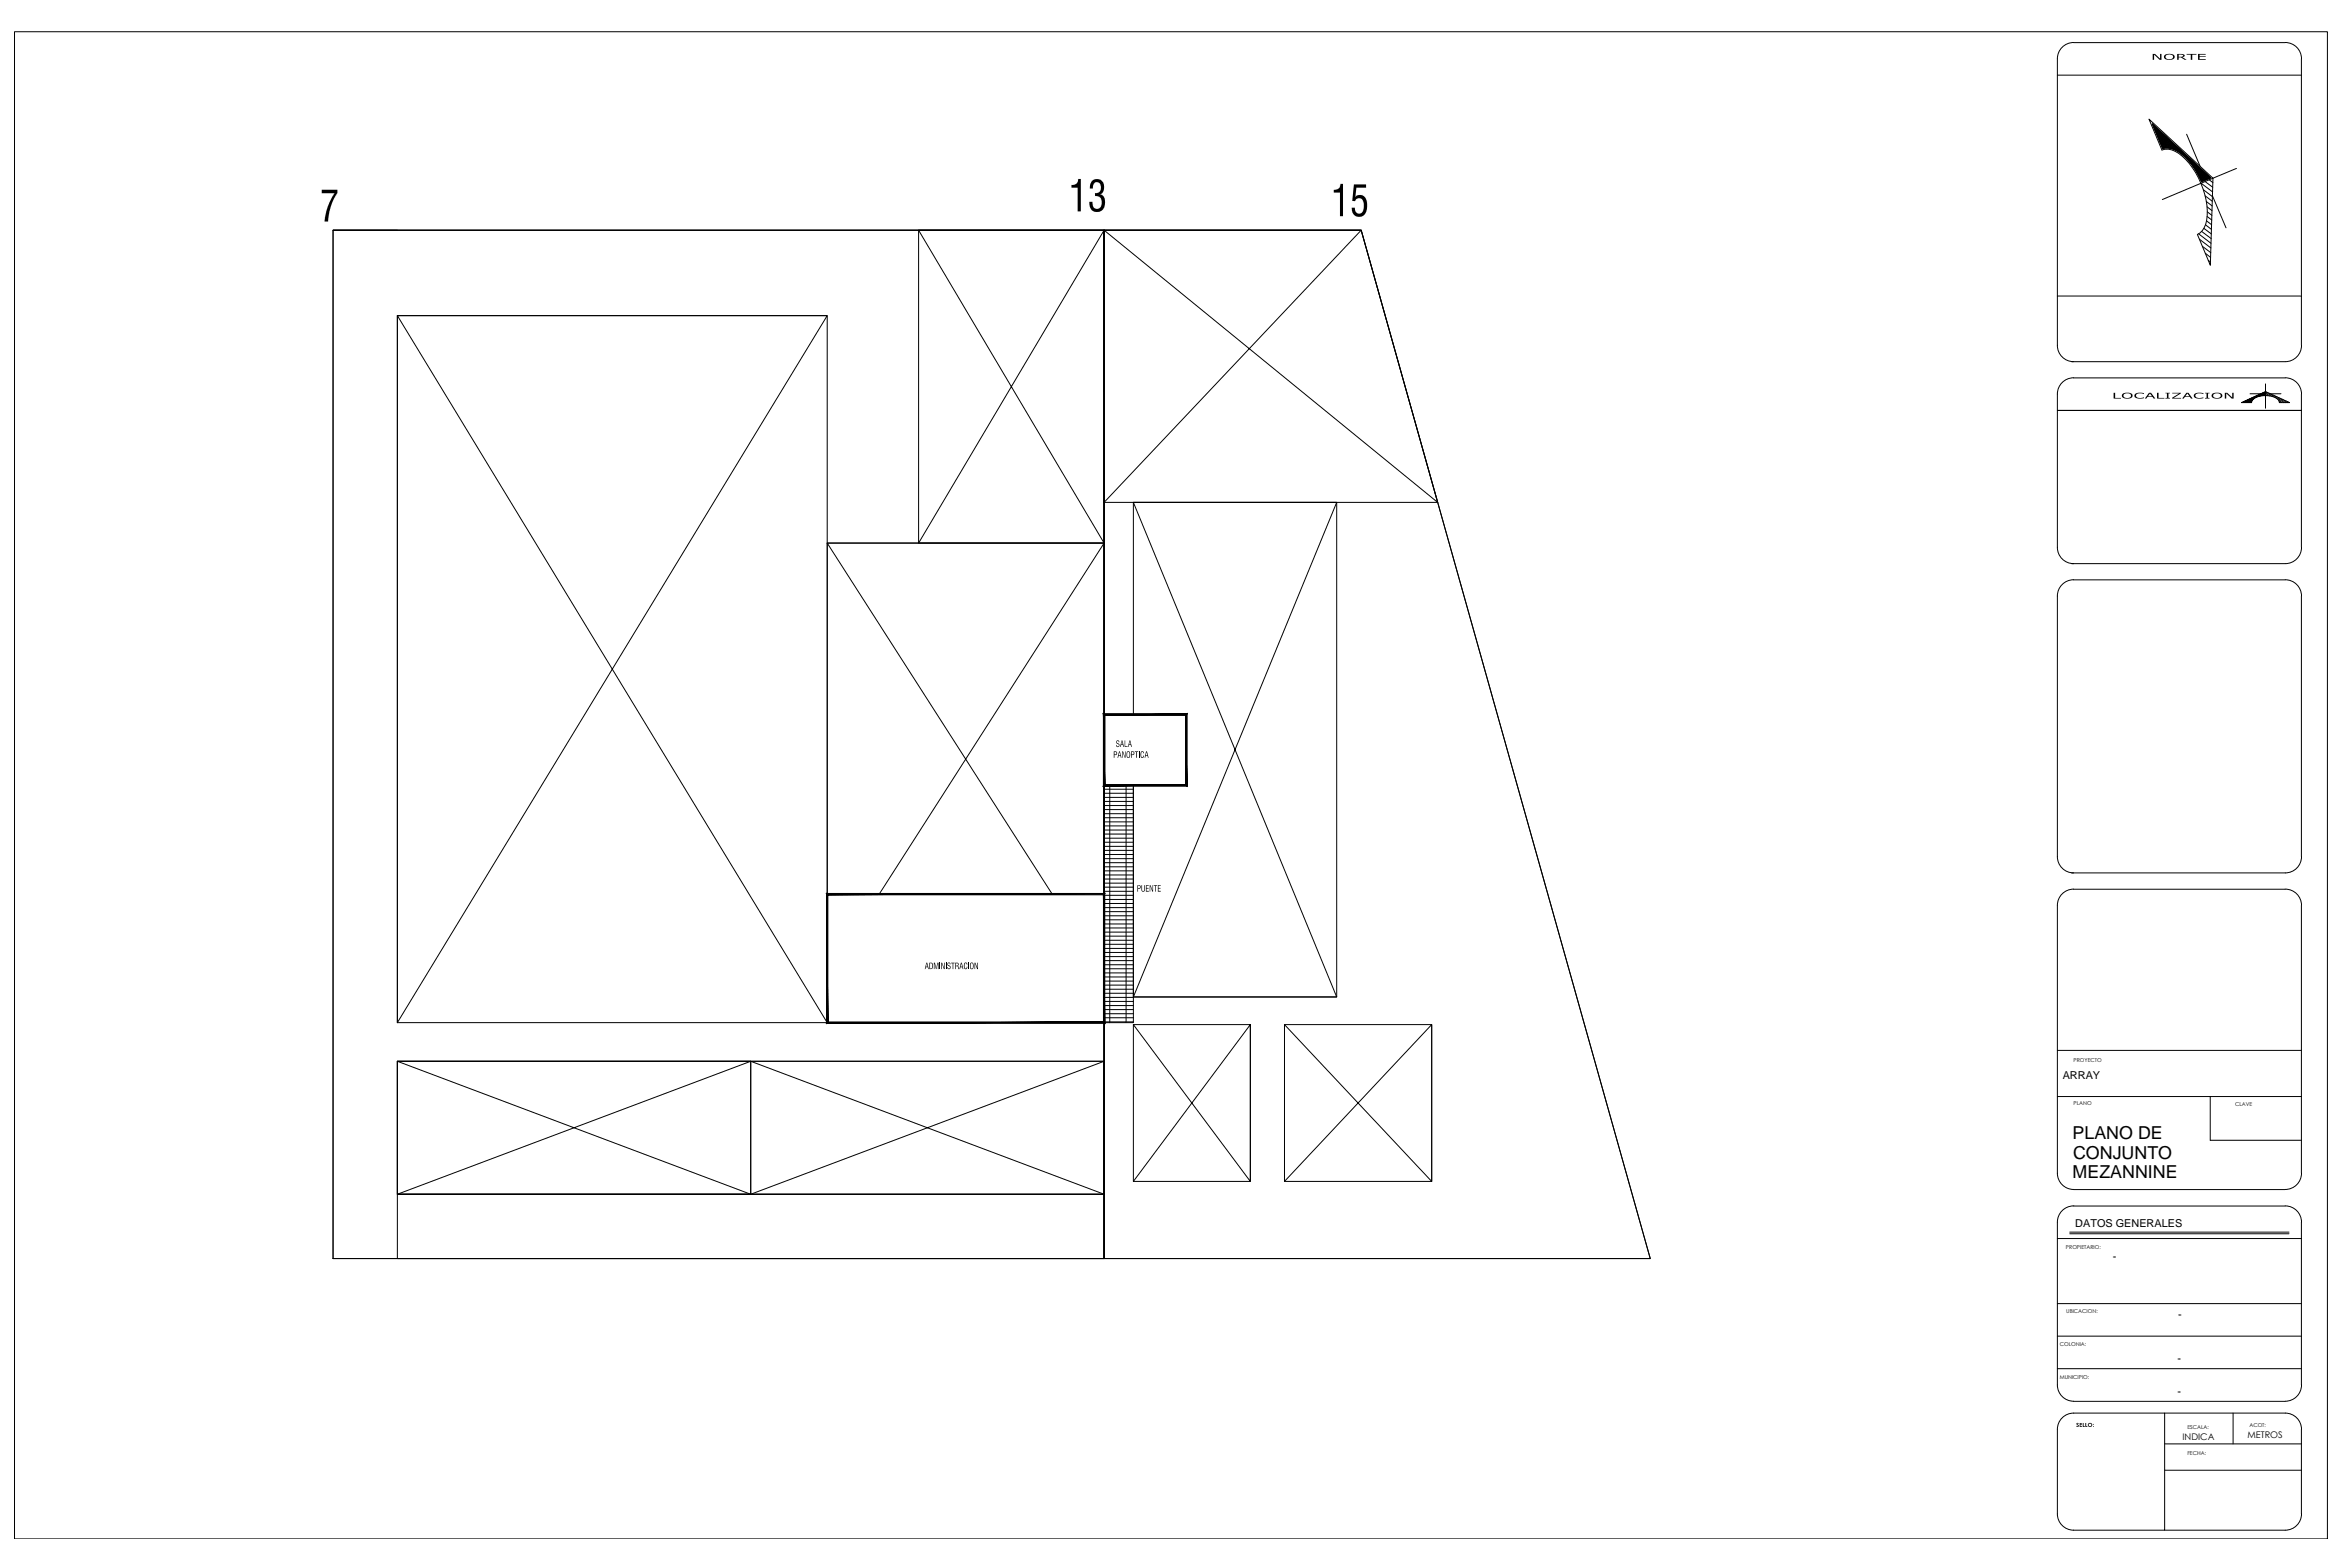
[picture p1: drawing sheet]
<svg xmlns="http://www.w3.org/2000/svg" width="914mm" height="610mm" viewBox="0 0 914 610" stroke-linecap="round" stroke-linejoin="round" font-family="sans-serif">
<defs><g id="words">
<g font-size="6.9">
<text x="806.5" y="443.2">PLANO DE</text>
<text x="806.6" y="450.8">CONJUNTO</text>
<text x="806.5" y="458.3">MEZANNINE</text>
</g>
<g font-size="4.2">
<text x="802.6" y="419.8">ARRAY</text>
<text x="807.5" y="477.5">DATOS GENERALES</text>
<text x="822.1" y="490.3">-</text>
<text x="847.5" y="512.8">-</text>
<text x="847.3" y="529.9">-</text>
<text x="847.3" y="542.6">-</text>
</g>
<g font-size="3.6">
<text x="849.3" y="560.1">INDICA</text>
<text x="874.5" y="559.5">METROS</text>
</g>
<g font-size="2.1">
<text x="806.8" y="413.2">PROYECTO</text>
<text x="806.8" y="429.9">PLANO</text>
<text x="869.7" y="430.3">CLAVE</text>
<text x="803.9" y="486">PROPIETARIO:</text>
<text x="804" y="510.8">UBICACION:</text>
<text x="801.5" y="523.7">COLONIA:</text>
<text x="801.5" y="536.3">MUNICIPIO:</text>
<text x="851.1" y="555.9">ESCALA:</text>
<text x="875.3" y="555.3">ACOT:</text>
<text x="851.1" y="566">FECHA:</text>
</g>
</g></defs>
<!-- layer: 0 -->
<g fill="none" stroke="#000" stroke-width=".39">
<path d="M5.6 12.3h900v586.4h-900zM806.8 16.6l82.4-.1a6.3 6.3 0 0 1 6.3 6.4v111.5M806.9 16.5a6.3 6.3 0 0 0-6.4 6.4v111.5M800.5 29.2h95M837.5 48.2l22.7 21-3.6 1.5a23.1 23.1 0 0 0-11.2-12.8 6.5 6.5 0 0 0-3.9-.1zM837.5 48.2v.1M837.7 48.3l-.1 .2M837.7 48.4v.2M837.9 48.5l-.2 .3M838 48.6l-.2 .3M838.1 48.8l-.3 .3M838.2 48.8l-.3 .4"/>
<path d="M838.3 48.9l-.3 .5M838.4 49.1l-.4 .5M838.5 49.1l-.4 .6M838.6 49.3l-.4 .6M838.8 49.3l-.5 .7M838.8 49.4l-.5 .8M839 49.6l-.6 .7M839.1 49.6l-.7 .9M839.2 49.7l-.7 1M839.3 49.9l-.7 .9M839.4 49.9l-.8 1.1M839.5 50.1l-.8 1"/>
<path d="M839.6 50.2l-.8 1.1M839.7 50.2l-.9 1.2M839.8 50.4l-.9 1.2M839.9 50.4l-.9 1.4M840.1 50.5l-1.1 1.4M840.2 50.7l-1.1 1.4M840.3 50.7l-1.2 1.5M840.4 50.9l-1.2 1.5M840.5 51l-1.2 1.5M840.6 51l-1.2 1.7M840.7 51.2l-1.3 1.7M840.8 51.3l-1.3 1.7"/>
<path d="M840.9 51.4l-1.3 1.8M841.1 51.5l-1.5 1.8M841.1 51.5l-1.4 2M841.3 51.7l-1.5 1.9M841.4 51.8l-1.6 2M841.5 51.8l-1.6 2.2M841.6 52l-1.7 2.1M841.7 52.1l-1.7 2.2M841.8 52.2l-1.7 2.2M841.9 52.3l-1.7 2.3M842 52.4l-1.8 2.3M842.2 52.5l-1.9 2.4"/>
<path d="M842.2 52.6l-1.8 2.5M842.4 52.7l-2 2.5M842.4 52.8l-1.9 2.6M842.6 52.9l-2.1 2.6M842.7 53l-2.1 2.7M842.8 53.1l-2.1 2.8M842.9 53.2l-2.1 2.8M843 53.3l-2.2 2.9M843.1 53.4l-2.2 2.9M843.2 53.5l-2.2 3M843.3 53.6l-2.3 3M843.5 53.7l-2.4 3.1"/>
<path d="M843.5 53.8l-2.4 3.2M843.7 53.9l-2.5 3.2M843.8 54l-2.5 3.3M843.9 54.1l-2.6 3.3M844 54.2l-2.6 3.4M844.1 54.3l-2.6 3.4M844.2 54.4l-2.5 3.3M844.3 54.5l-2.4 3.2M844.4 54.6l-2.3 3M844.5 54.7l-2.2 2.9M844.6 54.8l-2.1 2.8M844.8 54.9l-2.1 2.7"/>
<path d="M844.9 55l-2 2.6M845 55.1l-1.9 2.5M845.1 55.2l-1.8 2.4M845.2 55.3l-1.7 2.3M845.3 55.4l-1.7 2.2M845.4 55.5l-1.6 2.1M845.5 55.6l-1.5 2M845.6 55.7l-1.5 1.9M845.7 55.8l-1.4 1.8M845.8 55.9l-1.3 1.8M846 56l-1.4 1.7M846.1 56.1l-1.3 1.7"/>
<path d="M846.2 56.2l-1.3 1.6M846.3 56.3l-1.2 1.6M846.4 56.4l-1.2 1.5M846.5 56.5l-1.1 1.4M846.6 56.6l-1.1 1.4M846.7 56.7l-1 1.4M846.9 56.8l-1.1 1.3M846.9 56.9l-.9 1.3M847.1 57l-1 1.2M847.1 57.1l-.8 1.2M847.3 57.2l-.9 1.2M847.4 57.3l-.9 1.1"/>
<path d="M847.5 57.4l-.8 1.1M847.6 57.5l-.8 1.1M847.7 57.6l-.8 1M847.8 57.7l-.7 1M847.9 57.8l-.7 1M848 57.9l-.7 1M848.2 58l-.8 .9M848.2 58.1l-.6 .9M848.4 58.2l-.7 .9M848.5 58.3l-.7 .9M848.6 58.4l-.6 .9M848.7 58.5l-.6 .8"/>
<path d="M848.8 58.6l-.6 .8M848.9 58.7l-.6 .8M849 58.8l-.6 .8M849.1 58.9l-.6 .8M849.2 59l-.5 .8M849.3 59.1l-.5 .7M849.4 59.2l-.5 .8M849.6 59.3l-.6 .8M849.7 59.4l-.6 .7M849.8 59.5l-.5 .7M849.9 59.6l-.6 .7M850 59.7l-.5 .7"/>
<path d="M850.1 59.8l-.5 .7M850.2 59.9l-.5 .7M850.8 52.2l5.3 12.5M850.3 60.1l-.5 .6M850.4 60.1l-.5 .7M850.5 60.2l-.5 .7M850.7 60.4l-.5 .6M850.7 60.4l-.5 .7M850.9 60.5l-.5 .7M851 60.6l-.6 .7M851.1 60.7l-.5 .8M851.2 60.9l-.5 .6"/>
<path d="M851.3 60.9l-.5 .8M851.4 61l-.5 .8M851.5 61.2l-.5 .7M851.6 61.2l-.5 .8M851.8 61.3l-.6 .8M851.8 61.5l-.5 .7M852 61.5l-.6 .8M852.1 61.7l-.6 .7M852.2 61.8l-.6 .8M852.3 61.8l-.6 .8M852.4 62l-.6 .8M852.5 62l-.6 .9"/>
<path d="M852.6 62.2l-.6 .8M852.7 62.3l-.6 .8M852.8 62.3l-.6 .9M852.9 62.5l-.6 .9M853.1 62.6l-.7 .9M853.2 62.6l-.8 1M853.3 62.8l-.7 .9M853.4 62.9l-.8 .9M853.5 63l-.8 1M853.6 63.1l-.8 1M853.7 63.1l-.8 1.1M853.8 63.3l-.8 1"/>
<path d="M853.9 63.4l-.8 1.1M854 63.5l-.8 1.1M854.1 63.6l-.8 1.1M854.3 63.7l-.9 1.1M854.4 63.8l-.9 1.2M854.5 63.9l-1 1.2M854.6 64l-1 1.2M854.7 64.1l-1 1.2M854.8 64.2l-1 1.3M854.9 64.3l-1 1.3M855 64.4l-1 1.3M855.1 64.5l-1 1.4"/>
<path d="M855.2 64.6l-1 1.4M855.4 64.7l-1.1 1.5M855.4 64.8l-1.1 1.5M855.6 64.9l-1.2 1.5M855.7 65l-1.2 1.5M855.8 65.1l-1.2 1.6M855.9 65.2l-1.3 1.6M856 65.3l-1.3 1.7M856.1 65.4l-1.3 1.7M856.2 65.5l-1.3 1.7M856.3 65.6l-1.3 1.8M856.4 71.3l-15 6.3"/>
<path d="M856.5 71.3l4.4 3.4M856.5 65.7l-1.4 1.8M856.5 65.8l-1.4 1.8M856.7 65.9l-1.5 1.9M856.8 66l-1.5 1.9M856.9 66.1l-1.5 2M857 66.2l-1.6 2M857.1 66.3l-1.6 2.1M857.2 66.4l-1.6 2.1M857.3 66.5l-1.6 2.2M857.3 73.8l3.6 2.7M857.4 66.6l-1.7 2.2"/>
<path d="M857.5 66.7l-1.7 2.2M857.6 66.8l-1.7 2.3M857.8 66.9l-1.8 2.3M857.9 67l-1.9 2.4M858 67.1l-1.9 2.4M858 76.2l2.8 2.1M858 70.6l3 2.2M858.1 67.2l-1.9 2.5M858.2 67.3l-2 2.5M858.3 67.4l-2 2.6M858.4 67.5l-2 2.6M858.5 78.4l2.3 1.7"/>
<path d="M858.5 67.6l-2 2.7M858.6 67.7l-2.1 2.8M858.7 67.8l-2.1 2.8M858.8 67.9l-2 2.7M859 68l-1.9 2.6M859.1 68.1l-1.8 2.3M859.2 68.2l-1.6 2.1M859.3 68.3l-1.4 1.9M859.4 68.4l-1.3 1.7M859.5 68.5l-1.1 1.5M859.6 68.6l-.9 1.2M859.6 70l1.4 1"/>
<path d="M859.7 68.7l-.7 1.1M859.8 68.8l-.6 .8M859.9 68.9l-.4 .6M860.1 69l-.3 .4M860.1 69.1l-.1 .2M860.9 76.1l5.3 12.5M870.2 65.5l-9.1 3.8-1 33.9-5.1-12a7.9 7.9 0 0 0 3.8-7.3 30.9 30.9 0 0 0-11.1-24.3 7.1 7.1 0 0 0-6.5-1.2l-5-12.1 24.9 23-4.7 2M129.6 89.6h400l112.5 400h-512.5M129.6 89.6h300v400h-300zM154.6 89.6h-25v400M357.4 89.6h72.2v121.7h-72.2zM429.6 89.6v62.6"/>
<path d="M429.6 89.6h100l29.8 105.8h-129.8zM429.6 89.6h100l112.5 400h-212.5zM855.5 91l4.8 3.6M855.8 93.1l4.5 3.4M856.7 90l3.7 2.8M857 95.8l3.2 2.5M857.6 88.8l2.8 2.2M858.1 98.5l2 1.6M858.2 87.4l2.3 1.8M858.6 85.9l1.9 1.5M858.8 80.5l1.9 1.4M858.8 84.2l1.8 1.4"/>
<path d="M858.9 82.4l1.8 1.4M800.5 115.2h95M859.3 101.3l.8 .6M154.6 122.8h167.3v275h-167.3zM154.6 122.8v275M800.5 134.4a6.3 6.3 0 0 0 6.4 6.3M895.5 134.4a6.3 6.3 0 0 1-6.3 6.3h-83.1M800.5 159.7h95M806.8 147h82.4a6.3 6.3 0 0 1 6.3 6.3v59.6a6.3 6.3 0 0 1-6.3 6.4h-83.1M806.9 147a6.3 6.3 0 0 0-6.4 6.3v59.7a6.3 6.3 0 0 0 6.4 6.3M872.8 156.4v.1M872.9 156.4l.3 .1"/>
<path d="M873.2 156.3l.1 .2M873.3 156.3l.1 .2M873.5 156.2v.3M873.6 156.1l.2 .4M873.7 156.1l.2 .4M873.8 156l.2 .5M873.9 155.9l.2 .6M874.1 155.9l.4 .6M874.3 156.5l-.3-.6 .4 .6M874.6 156.5l-.4-.7 .6 .7M874.7 155.6l.4 .9-.5-.9 .4 .9-.6-.8M874.7 155.6l.5 .9"/>
<path d="M874.7 155.6l.6 .9M874.8 155.6l.5 .9M875.1 155.4l.5 1.1M875.1 155.4l.7 1.1M875.3 155.3l.6 1.2-.7-1.1M875.3 155.3l.7 1.2M875.3 156.5l-.4-1 .6 1M875.3 155.3l.7 1.1M875.4 155.3l.6 1-.6-1M875.5 153.2h4.2M875.8 155.1l.4 .7-.4-.7M875.9 155.1l.3 .6"/>
<path d="M876 155l.3 .6M876.1 155l.3 .5-.3-.5M876.1 155.9l-.5-.7 .5 .9-.6-.9 .5 1M876.2 154.9l.2 .5M876.2 154.9l.3 .5M876.3 154.9l.3 .4M876.4 154.8l.4 .3M876.7 154.7l.2 .4M876.8 154.6l.1 .4M877 154.5l.2 .3M877.1 154.5l.1 .3M877.2 154.8l-.2-.2v.3"/>
<path d="M877.2 154.5l.1 .3M877.3 154.4l.1 .3M877.5 154.3v.3l-.1-.2M877.6 154.3l.1 .2M877.6 154.3l.2 .2M877.7 154.2l.1 .3M877.7 154.2l.2 .3M877.8 154.2l.2 .2M877.9 154.2l.3 .1M878.1 154l.2 .3-.2-.2M878.2 154l.1 .2M878.4 153.9l.2 .3"/>
<path d="M878.5 153.9l.2 .3M878.5 154.2l-.2-.2 .1 .2M878.6 153.9l.1 .2M878.6 153.8l.2 .3M878.7 153.8l.2 .3M878.8 153.7l.2 .4M879 153.6l.3 .4M879 153.7l.2 .3M879 154l-.1-.3 .2 .3M879.1 153.6l.3 .4M879.2 153.6l.3 .4M879.4 153.5l.2 .4"/>
<path d="M879.4 153.4l.4 .5M879.7 153.3l.2 .6M879.8 153.3l.2 .6M879.9 153.2l.4 .6M880 153.2l.3 .6M880.1 153.1l.4 .7M880.2 153.8l-.3-.5 .3 .5M880.3 153.1l.2 .7M880.5 152.9l.5 .9-.6-.8 .4 .8M880.5 152.9l.6 .9M880.6 152.9l.5 .8M880.6 152.9l.8 .8-.6-.9 .6 .9"/>
<path d="M880.9 152.8l.5 .8M881.2 152.6l.2 .6M881.2 152.6l.2 .3M881.3 152.6l.1 .2M881.4 153.7v-1.1l-8.6 3.9h3.2M881.4 153.7l-2.9 .5a3.3 3.3 0 0 0-2.5 2.3M881.4 152.6v.1M881.4 153.3l-.4-.5 .4 .7M881.5 149.3v3l9.4 4.3h-4a4.8 4.8 0 0 0-5.4-2.7 4.8 4.8 0 0 0-5.4 2.7h-3.9l9.3-4.3v1.6M881.5 153.9v4.9M882 152.6l-.5 .3M882.5 152.8l-1 .6"/>
<path d="M883 153l-1.5 .9M883.4 153.2h4.1M883.5 153.2l-1.2 .7M884 153.5l-.9 .5M884.5 153.7l-.7 .4M885 154l-.6 .3M885.5 154.2l-.6 .3M886 154.4l-.6 .3M886.5 154.6l-.6 .4M887 154.8l-.7 .5M887.5 155.1l-.9 .5M888 155.3l-1.2 .7"/>
<path d="M888.5 155.5l-1.6 .9M889 155.8l-1.5 .8M889.5 156l-1 .6M890 156.2l-.6 .4M890.5 156.4l-.3 .2M429.6 195.4l100-105.8h-100l129.8 105.8M441 195.4h79.1l-79.1 192.4h79.1zM321.9 211.3h107.7v186.5h-107.7zM357.4 211.3l72.2-121.7h-72.2l72.2 121.7M806.8 225.6l82.4-.1a6.3 6.3 0 0 1 6.3 6.4v101.4a6.3 6.3 0 0 1-6.3 6.3h-83.1M806.9 225.5a6.3 6.3 0 0 0-6.4 6.4v101.4a6.3 6.3 0 0 0 6.4 6.3M441 278v-82.6h79.1v192.4h-79.1v-82.3"/>
<path d="M443.3 292.3v2.5M429.6 305.5h11.4v92.3h-11.4zM429.6 307h11.4M429.6 308.6h11.4M429.6 310.2h11.4M429.6 311.8h11.4M429.6 313.4h11.4M429.6 314.9h11.4M429.6 316.6h11.4M429.6 318.1h11.4M429.6 319.7h11.4M431.8 305.5v92.3"/>
<path d="M438.2 305.5v92.3M429.6 321.3h11.4M429.6 322.9h11.4M429.6 324.5h11.4M429.6 326.1h11.4M429.6 327.6h11.4M429.6 329.3h11.4M429.6 330.8h11.4M429.6 332.4h11.4M429.6 334h11.4M429.6 335.6h11.4M429.6 337.2h11.4"/>
<path d="M429.6 338.8h11.4M342.1 347.8l87.5-136.5h-107.7l87.5 136.5M429.6 340.4h11.4M429.6 342h11.4M429.6 343.6h11.4M429.6 345.1h11.4M429.6 346.7h11.4M429.6 348.3h11.4M429.6 349.9h11.4M429.6 351.5h11.4M429.6 353.1h11.4M429.6 354.7h11.4"/>
<path d="M429.6 356.3h11.4M429.6 357.8h11.4M429.6 359.4h11.4M806.8 345.9h82.4a6.3 6.3 0 0 1 6.3 6.3v104.2a6.3 6.3 0 0 1-6.3 6.3l-82.4 .1M806.9 345.9a6.3 6.3 0 0 0-6.4 6.3v104.2a6.3 6.3 0 0 0 6.4 6.3M365.7 374.5v2.5M368.1 374.5v2.5M376.9 374.5v2.5M429.6 361h11.4M429.6 362.6h11.4M429.6 364.2h11.4M429.6 365.8h11.4"/>
<path d="M429.6 367.4h11.4M429.6 369h11.4M429.6 370.5h11.4M429.6 372.1h11.4M429.6 373.7h11.4M429.6 375.3h11.4M429.6 376.9h11.4M429.6 378.5h11.4M154.6 397.8l167.3-275h-167.3l167.3 275M429.6 397.8h.1M429.6 380.1h11.4M429.6 381.7h11.4"/>
<path d="M429.6 383.2h11.4M429.6 384.8h11.4M429.6 386.4h11.4M429.6 388h11.4M429.6 389.6h11.4M429.6 391.2h11.4M429.6 392.8h11.4M429.6 394.4h11.4M429.6 395.9h11.4M429.6 397.5h11.4M441 398.6h45.5v61h-45.5zM441 398.6l45.5 61v-61l-45.5 61"/>
<path d="M499.8 398.6h57.3v61h-57.3zM499.8 398.6l57.3 61v-61l-57.3 61M154.6 412.9h275v51.7h-275zM154.6 412.9h137.5v51.7h-137.5zM154.6 412.9l137.5 51.7v-51.7l-137.5 51.7M292.1 412.9l137.5 51.7v-51.7l-137.5 51.7M800.5 408.6h95M800.5 426.6h59.5M895.5 426.6h-35.5v17h35.5M154.6 464.6h275v25h-275zM805.4 480h85.3M805.4 479.3h85.3"/>
<path d="M806.8 469.2l82.4-.1a6.3 6.3 0 0 1 6.3 6.4v63.3a6.3 6.3 0 0 1-6.3 6.3l-82.4 .1M806.9 469.1a6.3 6.3 0 0 0-6.4 6.4v63.3a6.3 6.3 0 0 0 6.4 6.3M429.6 489.6v-400v400M800.5 481.8h95M800.5 519.8h95M800.5 507.1h95M800.5 532.5h95M806.8 549.7h35.5v45.6h-35.5M806.9 549.7a6.3 6.3 0 0 0-6.4 6.4v32.9M842.3 549.7h46.9a6.3 6.3 0 0 1 6.3 6.4v32.9M868.9 549.7v12M842.3 572h53.2"/>
<path d="M842.3 561.7h53.2M800.5 588.9a6.3 6.3 0 0 0 6.4 6.4M895.5 588.9a6.3 6.3 0 0 1-6.3 6.4h-46.9"/>
</g>
<g fill="#000">
<path d="M837.6 21h1l1.9 1.8v-1.8h.6v2.3h-.8l-2.1-2.1v2.1h-.6zM850.8 21h3.8v.3h-1.6v2h-.6v-2h-1.6zM855.3 21h2.9v.3h-2.3v.6h2.3v.2h-2.3v.9h2.3v.3h-2.9zM425 70.4l1.5-.7 1.8 .3 1.2 1.6v2.3a2.05 2.05 0 0 1-1.5 1.7 3.6 3.6 0 0 1 1.5 5.2l-.5 .9-1 .6-1.1 .2-1.3-.2-1.3-1.2-.4-2.6h1.2v.4a1.89 1.89 0 0 0 1.9 2.4 1.89 1.89 0 0 0 1.7-2.6v-.2a2.07 2.07 0 0 0-2.6-2.2v-1.2a2.18 2.18 0 0 0 2.3-1.8 2.18 2.18 0 0 0-1.6-2.4 1.85 1.85 0 0 0-1.5 2.4h-1.2l.2-1.8zM125.2 73.8h6.1v1.2l-1.4 2.3-1.2 2.9-.7 2.8-.4 3.2h-1.3l.4-2.8 1.5-4.6 2-3.6h-5zM416.9 72l.8-.1a2 2 0 0 0 1.8-2.3h1.1v12.6h-1.3v-9.2h-2.4zM519 73.9l.7-.1a2.05 2.05 0 0 0 1.9-2.3h1v12.6h-1.2v-9.2h-2.4zM526.8 71.7h4.8v1.3h-3.8l-.4 3.7a2.62 2.62 0 0 1 3-.6 2.62 2.62 0 0 1 1.5 2.8v2.1l-.4 1.6-1.4 1.5-1.9 .2-1.4-.7-.6-1.1-.2-1.7h1.2a1.78 1.78 0 0 0 1.6 2.3 1.78 1.78 0 0 0 1.8-2.1l-.1-2.3a1.7 1.7 0 0 0-1.4-1.6 1.7 1.7 0 0 0-1.9 1.2l-1-.1zM822.4 152.8h.6v2h2.3v.3h-2.9zM830.7 153.3l1.5-.5 2 .1v.4l-2.2-.2-.9 .6 .1 .6 .6 .4 1.2 .1 1.2-.3v.4l-2 .2-1.1-.3-.6-.6zM839.3 152.8h.6v2h2.3v.3h-2.9zM842.6 152.8h1.8v.2h-.6v1.8h.6v.3h-1.8v-.3h.6v-1.8h-.6z"/>
<path d="M845.2 152.8h3.4v.3l-2.8 1.7h2.9v.3h-3.5v-.3l2.7-1.7h-2.7zM853.8 153.4l1.4-.6 2.1 .1v.4l-1.1-.3-1.3 .1-.7 .7 .7 .9 1.2 .1 1.2-.3v.4h-2.8l-.8-.6zM858 152.8h1.8v.2h-.6v1.8h.6v.3h-1.8v-.3h.6v-1.8h-.6zM865.7 152.8h.9l2 1.8v-1.8h.5v2.3h-.7l-2.2-2.1v2.1h-.5zM434.4 288.2l.7-.2 .4 .4v.3l-.4-.4-.5 .2v.4l1 .7-.4 1h-.5l-.4-.4v-.4l.5 .6 .6-.4-.2-.5-.8-.3zM436.6 292.3h.4l.7 2.2v-2.2h.3v2.5h-.3l-.8-2.2v2.2h-.3zM437.6 288.1h.2v2.2h1v.3h-1.2zM441.6 292.3h1.3v.3h-.5v2.2h-.3v-2.2h-.5zM444 292.4l.7-.1 .4 .4v.4l-.5-.6-.5 .3 .1 1.7 .4 .1 .3-.7h.2l-.2 .8-.3 .2-.5-.1-.3-.6zM444.1 344.4h.3v1.8l.3 .5 .5-.3v-2h.3l-.1 2-.4 .5-.8-.3zM445.9 344.4h1.1v.2h-.9v.8h.8v.3h-.8v.9h.9v.3h-1.1zM447.4 344.4h.3l.8 2.1v-2.1h.2v2.5h-.3l-.8-2.3v2.3h-.2z"/>
<path d="M448.9 344.4h1.4v.2h-.5v2.3h-.3v-2.3h-.6zM450.5 344.4h1.1v.2h-.8v.8h.8v.3h-.8v.9h.9v.3h-1.2zM363.4 374.5h.4l.5 2.1 .5-2.1h.4v2.5h-.3v-2.4l-.5 2.4h-.2l-.6-2.4v2.4h-.2zM366.2 374.5h.4l.8 2.1-.1-2.1h.3v2.5h-.3l-.8-2.2v2.2h-.3zM368.7 374.7l.6-.3 .5 .4v.3l-.4-.4-.5 .2v.5l1 .6-.1 .7-.4 .3h-.5l-.3-.4v-.4l.5 .6 .6-.4-.2-.4-.8-.4zM370.1 374.5h1.3v.3h-.5v2.2h-.2v-2.2h-.6zM375.3 374.6l.7-.1 .4 .5-.3 .2-.4-.5-.4 .4 .3 1.7 .4-.1 .1-.6h.3l-.1 .7-.4 .2h-.5l-.3-.6zM379.2 374.5h.3l.8 2.1v-2.1h.2v2.5h-.3l-.8-2.2v2.2h-.2zM807.9 553.7l.3-.2 .6 .2-.2 .3-.4-.2 .7 .7-.2 .6-.8-.3h.7zM809.2 553.6h.9v.2h-.6v.3h.6v.3h-.6v.4h.6v.3h-.9zM810.4 553.6h.3v1.2h.5v.3h-.8zM811.4 553.6h.4v1.2h.4v.3h-.8z"/>
<path d="M842.2 21.5l1-.5h1.8l1 .5 .2 .8-1 .9h-2.2l-.9-.7zM842.9 21.5l-.3 .8 .8 .7h1.4l.7-.6v-.7l-.7-.4z"/>
<path d="M847.1 21l2.8 .3 .1 .6-.8 .4 1.7 1h-.8l-1.5-1h-.9v1h-.6zM847.7 21.2v.9h1.2l.6-.4-.3-.4z"/>
<path d="M825.8 153.4l1.1-.6h1.7l1.1 .6 .1 .8-.3 .5-.8 .3h-2l-1-.6zM826.6 153.3l-.3 .9 .7 .6h1.3l.9-.6v-.5l-.6-.6-1.3-.1z"/>
<path d="M836.2 152.8h.8l1.6 2.3h-.6l-.4-.7h-2l-.4 .7h-.6zM836.6 153.1l-.8 1.1h1.6z"/>
<path d="M850.7 152.8h.8l1.7 2.3h-.7l-.4-.7h-1.9l-.5 .7h-.6zM851.1 153.1l-.8 1.1h1.6z"/>
<path d="M860.7 153.4l1.1-.6h1.7l1 .6 .2 .8-.3 .5-.8 .3-1.7 .1-1.2-.6zM861.4 153.3l-.2 .8 .7 .7h1.3l.8-.5v-.7l-.6-.5-1.2-.1z"/>
<path d="M433.6 292.6v.9l.7-.1 .1-.7zM433.4 292.3l1 .1 .3 .4-.3 .9h-.8v1.1h-.2z"/>
<path d="M435.6 292.5l-.3 1.3h.6zM435.5 292.3h.3l.6 2.5h-.3l-.1-.7h-.8l-.1 .7h-.3z"/>
<path d="M436.6 288.3l-.3 1.3h.6zM436.4 288.1h.3l.7 2.5h-.3l-.2-.8h-.7l-.2 .8h-.2z"/>
<path d="M438.8 292.6l-.2 1.5 .5 .5 .4-.4v-1.3l-.2-.3zM438.5 292.5l.8-.2 .4 .4v1.5l-.4 .6-.8-.3z"/>
<path d="M439.6 288.3l-.3 1.3h.6zM439.5 288.1h.3l.6 2.5h-.2l-.2-.8h-.7l-.2 .8h-.2z"/>
<path d="M440.4 292.6v.9l.6-.1v-.8zM440.1 292.3l1 .1 .3 .6-.3 .7h-.7v1.1h-.3z"/>
<path d="M446.1 292.5l-.3 1.3h.6zM446 292.3h.3l.6 2.5h-.2l-.2-.7h-.7l-.2 .7h-.2z"/>
<path d="M442.8 344.6v1l.7-.1v-.8zM442.6 344.4h.9l.3 .4-.2 .9-.8 .1v1.1h-.2z"/>
<path d="M360.6 374.7l-.3 1.3h.6zM360.4 374.5h.4l.6 2.5h-.2l-.2-.7h-.7l-.2 .7h-.3z"/>
<path d="M361.9 374.7v2.1h.5l.3-.5v-1.3zM361.6 374.5h.9l.4 .4 .1 1.5-.4 .6h-1z"/>
<path d="M372 374.8v.9l.7-.2v-.6zM371.7 374.5l1.2 .2 .1 .7-.4 .3 .4 .3 .1 1h-.3l-.3-1.1h-.5v1.1h-.3z"/>
<path d="M374.1 374.7l-.3 1.3h.6zM373.9 374.5h.3l.6 2.5h-.2l-.2-.7h-.7l-.1 .7h-.3z"/>
<path d="M377.8 374.8l-.1 1.7 .6 .3 .3-.4-.1-1.4-.3-.3zM377.6 374.7l.6-.3 .6 .5v1.5l-.5 .6-.6-.1-.2-.4z"/>
<path d="M812.4 554.4a.85 .85 0 0 1 1.7 0 .85 .85 0 0 1-1.7 0zM812.7 554.4a.55 .55 0 0 0 1.1 0 .55 .55 0 0 0-1.1 0z"/>
<path d="M814.4 554.1a.18 .18 0 0 1 .3 0 .18 .18 0 0 1-.3 0zM814.4 555a.16 .16 0 0 1 .3 0 .16 .16 0 0 1-.3 0z"/>
</g>
<g fill="#000" stroke="#000" stroke-width=".39">
<path d="M429.4 305.8h32.4l-.5-.5zM429.4 305.8l.5-.5h31.4zM429.4 277.7v28.1l.5-.5zM429.4 277.7l.5 .5v27.1zM429.4 277.7l.5 .5 31.9-.5zM429.9 278.2l31.9-.5-.5 .5zM461.8 277.7l-.5 .5 .5 27.6zM461.3 278.2l.5 27.6-.5-.5z"/>
<path d="M429.4 305.8h32.4l-.5-.5zM429.4 305.8l.5-.5h31.4zM429.4 277.7v28.1l.5-.5zM429.4 277.7l.5 .5v27.1zM429.4 277.7l.5 .5 31.9-.5zM429.9 278.2l31.9-.5-.5 .5zM461.8 277.7l-.5 .5 .5 27.6zM461.3 278.2l.5 27.6-.5-.5z"/>
<path d="M321.6 347.6l.5 50v-49.5zM321.6 347.6l.5 50-.5 .5zM322.1 397.6l-.5 .5 107.8-.5zM321.6 398.1l107.8-.5 .5 .5zM429.4 348.1v49.5l.5 .5zM429.4 348.1l.5-.5v50.5zM322.1 348.1h107.3l.5-.5zM321.6 347.6h108.3l-107.8 .5z"/>
</g>
<use href="#words"/>
</svg>
